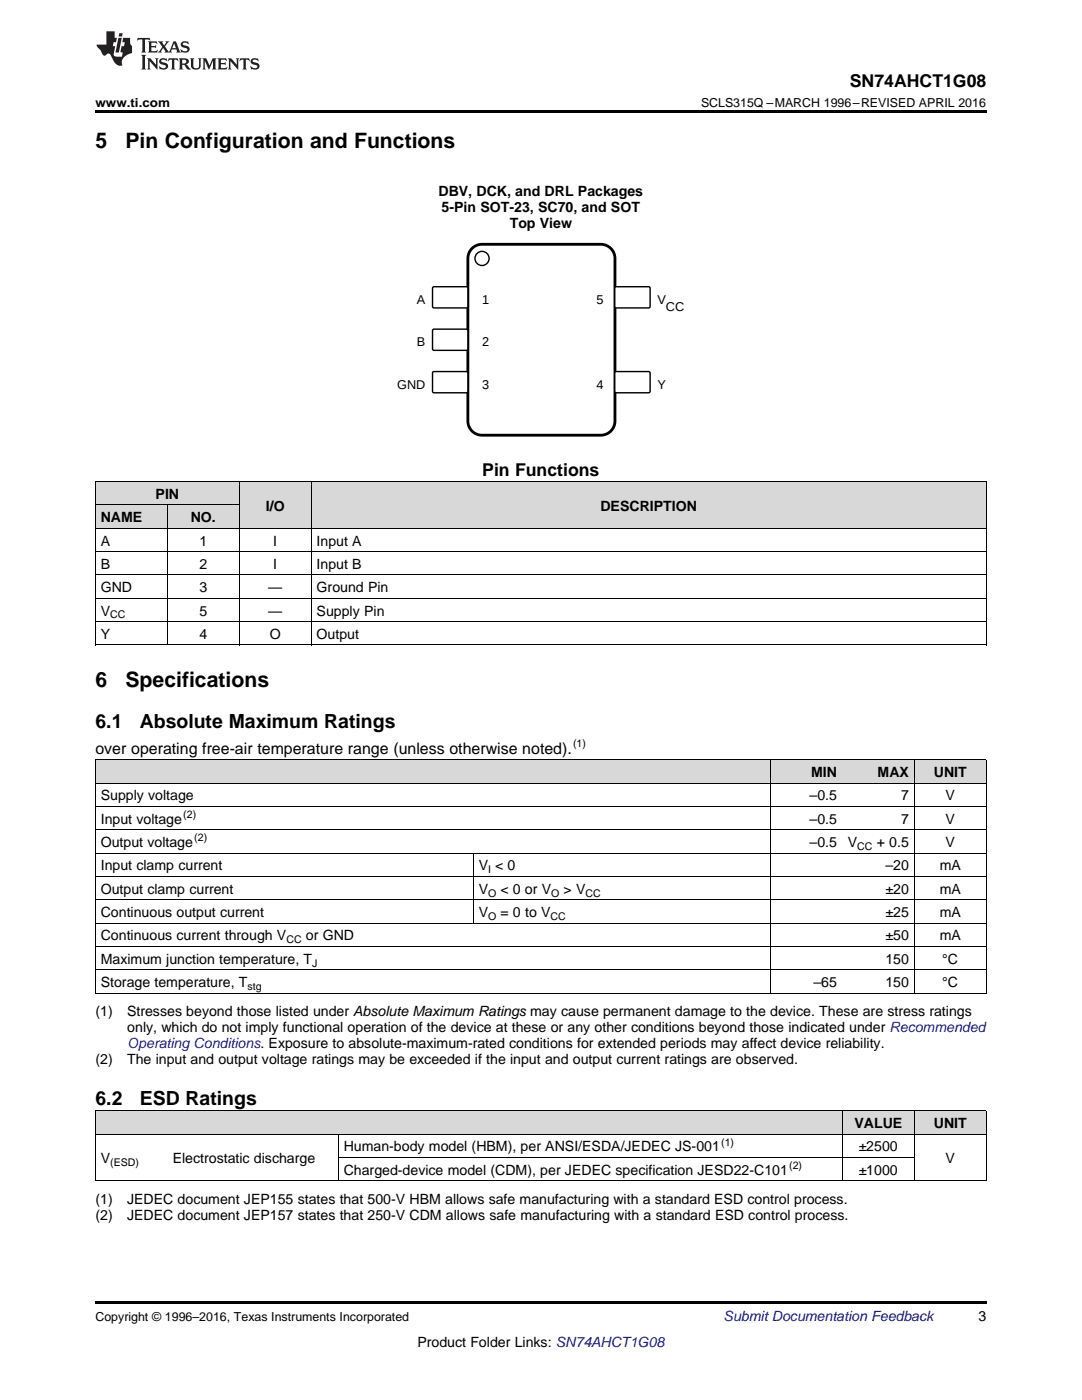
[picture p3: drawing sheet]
<svg xmlns="http://www.w3.org/2000/svg" width="216mm" height="279mm" viewBox="0 0 216 279" stroke-linecap="round" stroke-linejoin="round" font-family="sans-serif">
<defs><g id="words">
<g font-size="4.2">
<text x="19" y="29.6">5</text>
<text x="25" y="29.6">Pin Configuration and Functions</text>
<text x="19" y="137.2">6</text>
<text x="25" y="137.2">Specifications</text>
</g>
<g font-size="3.9">
<text x="19" y="145.3">6.1</text>
<text x="27.9" y="145.3">Absolute Maximum Ratings</text>
<text x="19" y="220.5">6.2</text>
<text x="27.9" y="220.5">ESD Ratings</text>
</g>
<g font-size="3.5">
<text x="169.6" y="17.3">SN74AHCT1G08</text>
<text x="96.2" y="94.9">Pin Functions</text>
</g>
<text font-size="3.2" x="19" y="150.4">over operating free-air temperature range (unless otherwise noted).</text>
<g font-size="2.8">
<text x="87.5" y="39.2">DBV, DCK, and DRL Packages</text>
<text x="88.1" y="42.3">5-Pin SOT-23, SC70, and SOT</text>
<text x="101.7" y="45.5">Top View</text>
<text x="31" y="99.6">PIN</text>
<text x="53.1" y="101.9">I/O</text>
<text x="119.8" y="101.9">DESCRIPTION</text>
<text x="20.1" y="104.2">NAME</text>
<text x="38.1" y="104.2">NO.</text>
<text x="20.1" y="108.9">A</text>
<text x="20.1" y="113.5">B</text>
<text x="39.8" y="108.9">1</text>
<text x="39.8" y="113.5">2</text>
<text x="54.5" y="108.9">I</text>
<text x="54.5" y="113.5">I</text>
<text x="63.2" y="108.9">Input A</text>
<text x="63.2" y="113.5">Input B</text>
<text x="20.1" y="118.2">GND</text>
<text x="39.8" y="118.2">3</text>
<text x="53.5" y="118.2">—</text>
<text x="63.2" y="118.2">Ground Pin</text>
<text x="20.1" y="122.8">V</text>
<text x="39.8" y="122.8">5</text>
<text x="53.5" y="122.8">—</text>
<text x="63.2" y="122.8">Supply Pin</text>
<text x="20.1" y="127.5">Y</text>
<text x="39.8" y="127.5">4</text>
<text x="53.8" y="127.5">O</text>
<text x="63.2" y="127.5">Output</text>
<text x="161.9" y="155.1">MIN</text>
<text x="175.1" y="155.1">MAX</text>
<text x="186.3" y="155.1">UNIT</text>
<text x="20.1" y="159.7">Supply voltage</text>
<text x="161.5" y="159.7">–0.5</text>
<text x="179.8" y="159.7">7</text>
<text x="188.7" y="159.7">V</text>
<text x="20.1" y="164.4">Input voltage</text>
<text x="161.5" y="164.4">–0.5</text>
<text x="179.8" y="164.4">7</text>
<text x="188.7" y="164.4">V</text>
<text x="20.1" y="169.1">Output voltage</text>
<text x="20.1" y="173.7">Input clamp current</text>
<text x="95.5" y="173.7">V &lt; 0</text>
<text x="161.5" y="169.1">–0.5</text>
<text x="169.2" y="169.1">V</text>
<text x="174.9" y="169.1">+ 0.5</text>
<text x="176.7" y="173.7">–20</text>
<text x="187.5" y="173.7">mA</text>
<text x="188.7" y="169.1">V</text>
<text x="20.1" y="178.4">Output clamp current</text>
<text x="95.5" y="178.4">V</text>
<text x="99.9" y="178.4">&lt; 0 or V</text>
<text x="112.4" y="178.4">&gt; V</text>
<text x="176.7" y="178.4">±20</text>
<text x="187.5" y="178.4">mA</text>
<text x="20.1" y="183">Continuous output current</text>
<text x="95.5" y="183">V</text>
<text x="99.9" y="183">= 0 to V</text>
<text x="176.7" y="183">±25</text>
<text x="187.5" y="183">mA</text>
<text x="20.1" y="187.7">Continuous current through V</text>
<text x="61" y="187.7">or GND</text>
<text x="176.7" y="187.7">±50</text>
<text x="187.5" y="187.7">mA</text>
<text x="20.1" y="192.3">Maximum junction temperature, T</text>
<text x="20.1" y="197">Storage temperature, T</text>
<text x="162.3" y="197">–65</text>
<text x="176.7" y="192.3">150</text>
<text x="176.7" y="197">150</text>
<text x="188" y="192.3">°C</text>
<text x="188" y="197">°C</text>
<text x="19" y="202.8">(1)</text>
<text x="25.4" y="202.8">Stresses beyond those listed under Absolute Maximum Ratings may cause permanent damage to the device. These are stress ratings</text>
<text x="25.4" y="206">only, which do not imply functional operation of the device at these or any other conditions beyond those indicated under Recommended</text>
<text x="19" y="212.4">(2)</text>
<text x="25.4" y="212.4">The input and output voltage ratings may be exceeded if the input and output current ratings are observed.</text>
<text x="170.5" y="225.1">VALUE</text>
<text x="186.3" y="225.1">UNIT</text>
<text x="20.1" y="232.1">V</text>
<text x="34.5" y="232.1">Electrostatic discharge</text>
<text x="68.6" y="229.8">Human-body model (HBM), per ANSI/ESDA/JEDEC JS-001</text>
<text x="171.3" y="229.8">±2500</text>
<text x="188.7" y="232.1">V</text>
<text x="68.6" y="234.4">Charged-device model (CDM), per JEDEC specification JESD22-C101</text>
<text x="171.3" y="234.4">±1000</text>
<text x="19" y="240.3">(1)</text>
<text x="19" y="243.5">(2)</text>
<text x="25.4" y="240.3">JEDEC document JEP155 states that 500-V HBM allows safe manufacturing with a standard ESD control process.</text>
<text x="25.4" y="243.5">JEDEC document JEP157 states that 250-V CDM allows safe manufacturing with a standard ESD control process.</text>
<text x="195.3" y="263.6">3</text>
<text x="83.3" y="268.9">Product Folder Links: SN74AHCT1G08</text>
</g>
<text font-size="2.8" fill="#00f" x="25.4" y="209.2">Operating Conditions. Exposure to absolute-maximum-rated conditions for extended periods may affect device reliability.</text>
<text font-size="2.8" fill="#0000c8" x="144.4" y="263.6">Submit Documentation Feedback</text>
<g font-size="2.5">
<text x="19" y="21.4">www.ti.com</text>
<text x="139.9" y="21.4">SCLS315Q –MARCH 1996–REVISED APRIL 2016</text>
<text x="83.2" y="60.6">A</text>
<text x="96.2" y="60.6">1</text>
<text x="119" y="60.6">5</text>
<text x="131.2" y="60.6">V</text>
<text x="132.9" y="62">CC</text>
<text x="83.2" y="69.1">B</text>
<text x="96.2" y="69.1">2</text>
<text x="79.2" y="77.5">GND</text>
<text x="96.2" y="77.5">3</text>
<text x="119" y="77.5">4</text>
<text x="131.2" y="77.5">Y</text>
<text x="19" y="263.6">Copyright © 1996–2016, Texas Instruments Incorporated</text>
</g>
<g font-size="2.1">
<text x="22" y="123.4">CC</text>
<text x="114.3" y="149.2">(1)</text>
<text x="36.6" y="163.3">(2)</text>
<text x="38.8" y="167.9">(2)</text>
<text x="171.1" y="169.6">CC</text>
<text x="97.4" y="174.3">I</text>
<text x="97.4" y="178.9">O</text>
<text x="110" y="178.9">O</text>
<text x="116.8" y="178.9">CC</text>
<text x="97.4" y="183.6">O</text>
<text x="109.9" y="183.6">CC</text>
<text x="57.2" y="188.2">CC</text>
<text x="49.4" y="197.6">stg</text>
<text x="62.3" y="192.9">J</text>
<text x="22" y="232.7">(ESD)</text>
<text x="143.9" y="228.6">(1)</text>
<text x="157.5" y="233.3">(2)</text>
</g>
</g></defs>
<g fill="#d8d8d8">
<path d="M19 221.7h14.4v4.7h-14.4z"/>
<path d="M33.4 221.7h34.1v4.7h-34.1z"/>
<path d="M67.5 221.7h100.6v4.7h-100.6z"/>
<path d="M168.1 221.7h14.4v4.7h-14.4z"/>
<path d="M182.5 221.7h14.3v4.7h-14.3z"/>
<path d="M19 151.7h75.5v4.7h-75.5z"/>
<path d="M94.5 151.7h59.2v4.7h-59.2z"/>
<path d="M153.7 151.7h14.4v4.7h-14.4z"/>
<path d="M168.1 151.7h14.4v4.7h-14.4z"/>
<path d="M182.5 151.7h14.3v4.7h-14.3z"/>
<path d="M47.8 96.2h14.3v9.3h-14.3z"/>
<path d="M62.1 96.2h134.7v9.3h-134.7z"/>
<path d="M19 100.8h14.4v4.7h-14.4z"/>
<path d="M33.4 100.8h14.4v4.7h-14.4z"/>
<path d="M19 96.2h14.4v4.6h-14.4z"/>
<path d="M33.4 96.2h14.4v4.6h-14.4z"/>
</g>
<path d="M19 128.7l.2 .1zM47.7 128.7l.1 .1zM62 128.7l.1 .1zM196.7 128.7l.1 .1zM19 235.7h.2zM67.4 235.7h.1zM168 235.7h.1zM182.4 235.7h.1zM196.7 235.7h.1zM19 259.7h177.8v.5h-177.8z" fill="#000"/>
<g fill="none" stroke="#000" stroke-width=".2">
<path d="M19 96.1h177.8M19.1 96.1v32.7M47.7 96.1v32.7M62.1 96.1v32.7M196.8 96.1v32.7M19 119.4h177.8M19 114.7h177.8M19 110.1h177.8M19 105.4h177.8M19 100.8h28.8M33.4 100.8v28M19 128.7h177.8"/>
<path d="M19 124.1h177.8M19 156.3h177.8M19 151.6h177.8M19.1 151.7v46.6M153.7 151.7v46.6M182.4 151.7v46.6M196.8 151.7v46.6M19 179.6h177.8M19 174.9h177.8M19 170.3h177.8M19 165.6h177.8M19 161h177.8"/>
<path d="M94.4 170.3v14M19 198.2h177.8M19 193.6h177.8M19 188.9h177.8M19 184.2h177.8M19 235.6h177.8M19 226.3h177.8M19 221.7h177.8M19.1 221.7v14M67.5 226.3v9.4M67.5 231h115M168 221.7v14"/>
<path d="M182.4 221.7v14M196.8 221.7v14"/>
</g>
<circle cx="96.2" cy="51.6" r="1.41" fill="none" stroke="#000" stroke-width=".28"/>
<path d="M94 49.8a2.81 2.81 0 0 1 2.2-1h23.7a2.82 2.82 0 0 1 2.8 2.8v32.4a2.82 2.82 0 0 1-2.8 2.9h-23.7a2.82 2.82 0 0 1-2.8-2.9v-32.4v-.7z" fill="none" stroke="#000" stroke-width=".56"/>
<path d="M86.4 57.3h6.8l.2 .2-.1 3.8-.2 .2-6.7-.1-.1-.2v-3.7z" fill="#fff"/>
<path d="M86.4 57.3h6.8l.2 .2-.1 3.8-.2 .2-6.7-.1-.1-.2v-3.7z" fill="none" stroke="#000" stroke-width=".28"/>
<path d="M86.4 65.7h6.8l.2 .3-.1 3.8-.2 .1h-6.7l-.1-.3v-3.6z" fill="#fff"/>
<path d="M86.4 65.7h6.8l.2 .3-.1 3.8-.2 .1h-6.7l-.1-.3v-3.6z" fill="none" stroke="#000" stroke-width=".28"/>
<path d="M86.4 74.2h6.8l.2 .2-.1 3.8-.2 .2-6.7-.1-.1-.2v-3.7z" fill="#fff"/>
<path d="M86.4 74.2h6.8l.2 .2-.1 3.8-.2 .2-6.7-.1-.1-.2v-3.7z" fill="none" stroke="#000" stroke-width=".28"/>
<path d="M122.7 74.3l.3-.1h6.6l.1 .2v3.8l-.3 .2-6.6-.1-.1-.2z" fill="#fff"/>
<path d="M122.7 74.3l.3-.1h6.6l.1 .2v3.8l-.3 .2-6.6-.1-.1-.2z" fill="none" stroke="#000" stroke-width=".28"/>
<path d="M122.7 57.4l.3-.2 6.6 .1 .1 .2v3.8l-.3 .2-6.6-.1-.1-.2z" fill="#fff"/>
<path d="M122.7 57.4l.3-.2 6.6 .1 .1 .2v3.8l-.3 .2-6.6-.1-.1-.2z" fill="none" stroke="#000" stroke-width=".28"/>
<path d="M19 22h177.8v.5h-177.8z" fill="#000"/>
<g fill="#231f20">
<path d="M27.5 7.6l-.1 .5 .4-.2h.6v.1v2.1l-.2 .4h1l-.3-.4v-2.1l.1-.1h.5l.5 .2-.2-.5zM29.5 8.3l.2 .3v1.5l-.2 .4h1.8l.2-.6a1.04 1.04 0 0 1-1.3 .2v-.7h.6l.3 .2v-.6l-.3 .2h-.6v-.6l.8-.1 .4 .3-.2-.5zM31.5 8.3l.9 1.1-.9 1.1h.8l-.2-.2 .5-.7 .4 .7-.2 .2h1.5l-.1-.2 .1-.4h.9l.1 .4-.2 .2h1l-.3-.3-.7-1.9h-.5l-.9 2-.8-1 .9-1h-.8l.1 .3-.3 .5-.4-.6 .2-.2zM34.7 8.6l.4 1h-.7zM36.3 8.4a.63 .63 0 0 0-.2 .7 .63 .63 0 0 0 .6 .4l.6 .2 .1 .2a.75 .75 0 0 1-.7 .4 .75 .75 0 0 1-.6-.5l.1 .7 .1-.1a1.11 1.11 0 0 0 1.5-.6 1.13 1.13 0 0 0-1.2-.8l-.1-.4a1.04 1.04 0 0 1 1.2 .2l-.2-.5-.1 .1-.5-.2zM28.2 10.9l.2 .4v2.2l-.2 .4h1l-.3-.4v-2.2l.3-.4zM29.3 11.6l.3 .4v1.5l-.3 .4h.8l-.2-.4v-1.3l1.5 1.7v-1.9l.2-.4h-.7l.2 .4v.9l-1.1-1.3zM32 11.8a.62 .62 0 0 0-.2 .7 .62 .62 0 0 0 .6 .4l.6 .1 .1 .3a.76 .76 0 0 1-.7 .3 .76 .76 0 0 1-.6-.4l.1 .7 .1-.1a1.11 1.11 0 0 0 1.5-.6 1.13 1.13 0 0 0-1.2-.8l-.1-.4a1.04 1.04 0 0 1 1.2 .2l-.2-.6-.1 .1-.5-.1zM33.7 11.6l-.2 .6a.61 .61 0 0 1 .8-.3v1.6l-.2 .4h.9l-.2-.4v-1.6a.63 .63 0 0 1 .8 .3l-.2-.6zM35.6 11.6l.3 .4v1.5l-.3 .4h1l-.2-.2v-.8l.5 .2a.76 .76 0 0 0 1.2 .7l-1-1a.58 .58 0 0 0 .6-.5 .58 .58 0 0 0-.5-.6zM36.4 11.9h.1a.45 .45 0 0 1 .5 .1 .45 .45 0 0 1 .1 .5l-.7 .2zM37.9 11.6l.2 .2a2.17 2.17 0 0 0 .3 1.9 .99 .99 0 0 0 1.6-.6v-1.1l.2-.4h-.7l.2 .2a1.92 1.92 0 0 1-.2 1.8 .6 .6 0 0 1-.9-.5v-1.1l.2-.4zM40.4 11.6l.2 .4v1.5l-.2 .4h.7l-.2-.4v-1.4l.8 1.8 .8-1.8v1.4l-.2 .4h.9l-.2-.4v-1.5l.2-.4h-.8l-.6 1.5-.6-1.5zM43.4 11.6l.2 .4v1.5l-.2 .4h1.8l.2-.6a1.04 1.04 0 0 1-1.3 .1v-.6h.5l.4 .2v-.6l-.4 .2h-.5v-.7h.8l.3 .3-.1-.6zM45.5 11.6l.2 .4v1.5l-.2 .4h.7l-.2-.4v-1.3l1.5 1.7v-1.9l.2-.4h-.7l.2 .4v.9l-1.1-1.3zM47.9 11.6l-.1 .6a.61 .61 0 0 1 .8-.3v1.6l-.3 .4h1l-.3-.4 .1-1.6a.63 .63 0 0 1 .7 .3l-.1-.6zM50.2 11.8a.62 .62 0 0 0-.2 .7 .62 .62 0 0 0 .6 .4l.6 .1 .2 .3a.76 .76 0 0 1-.8 .3 .76 .76 0 0 1-.6-.4l.1 .7 .2-.1a1.11 1.11 0 0 0 1.5-.6 1.13 1.13 0 0 0-1.3-.8l-.1-.4a1.04 1.04 0 0 1 1.2 .2l-.1-.6-.2 .1-.5-.1z"/>
<path d="M21.2 6.3v2.6h-1.9l.1 .4 .7 .9a.91 .91 0 0 0 1 .8 .56 .56 0 0 1 .5-.3 .56 .56 0 0 1 .5 .3l.4 .8a1.53 1.53 0 0 0 1.9 1.2 1.54 1.54 0 0 1 1-2.1l.9-.3v-1.4a1.52 1.52 0 0 1-.3-1.6h-1.4l-.2 .8h.5l-.2 .8h-.4l-.2 1v.2l.4 .1-.2 .8a1.93 1.93 0 0 1-1.6-.3l.3-1.8h-.5l.2-.8h.4l.2-.8h-.4v-1.3zM23.6 7.6l-.6 2.9h.7l.6-2.9zM23.8 6.6l-.1 .7h.6l.2-.7z"/>
</g>
<use href="#words"/>
</svg>
